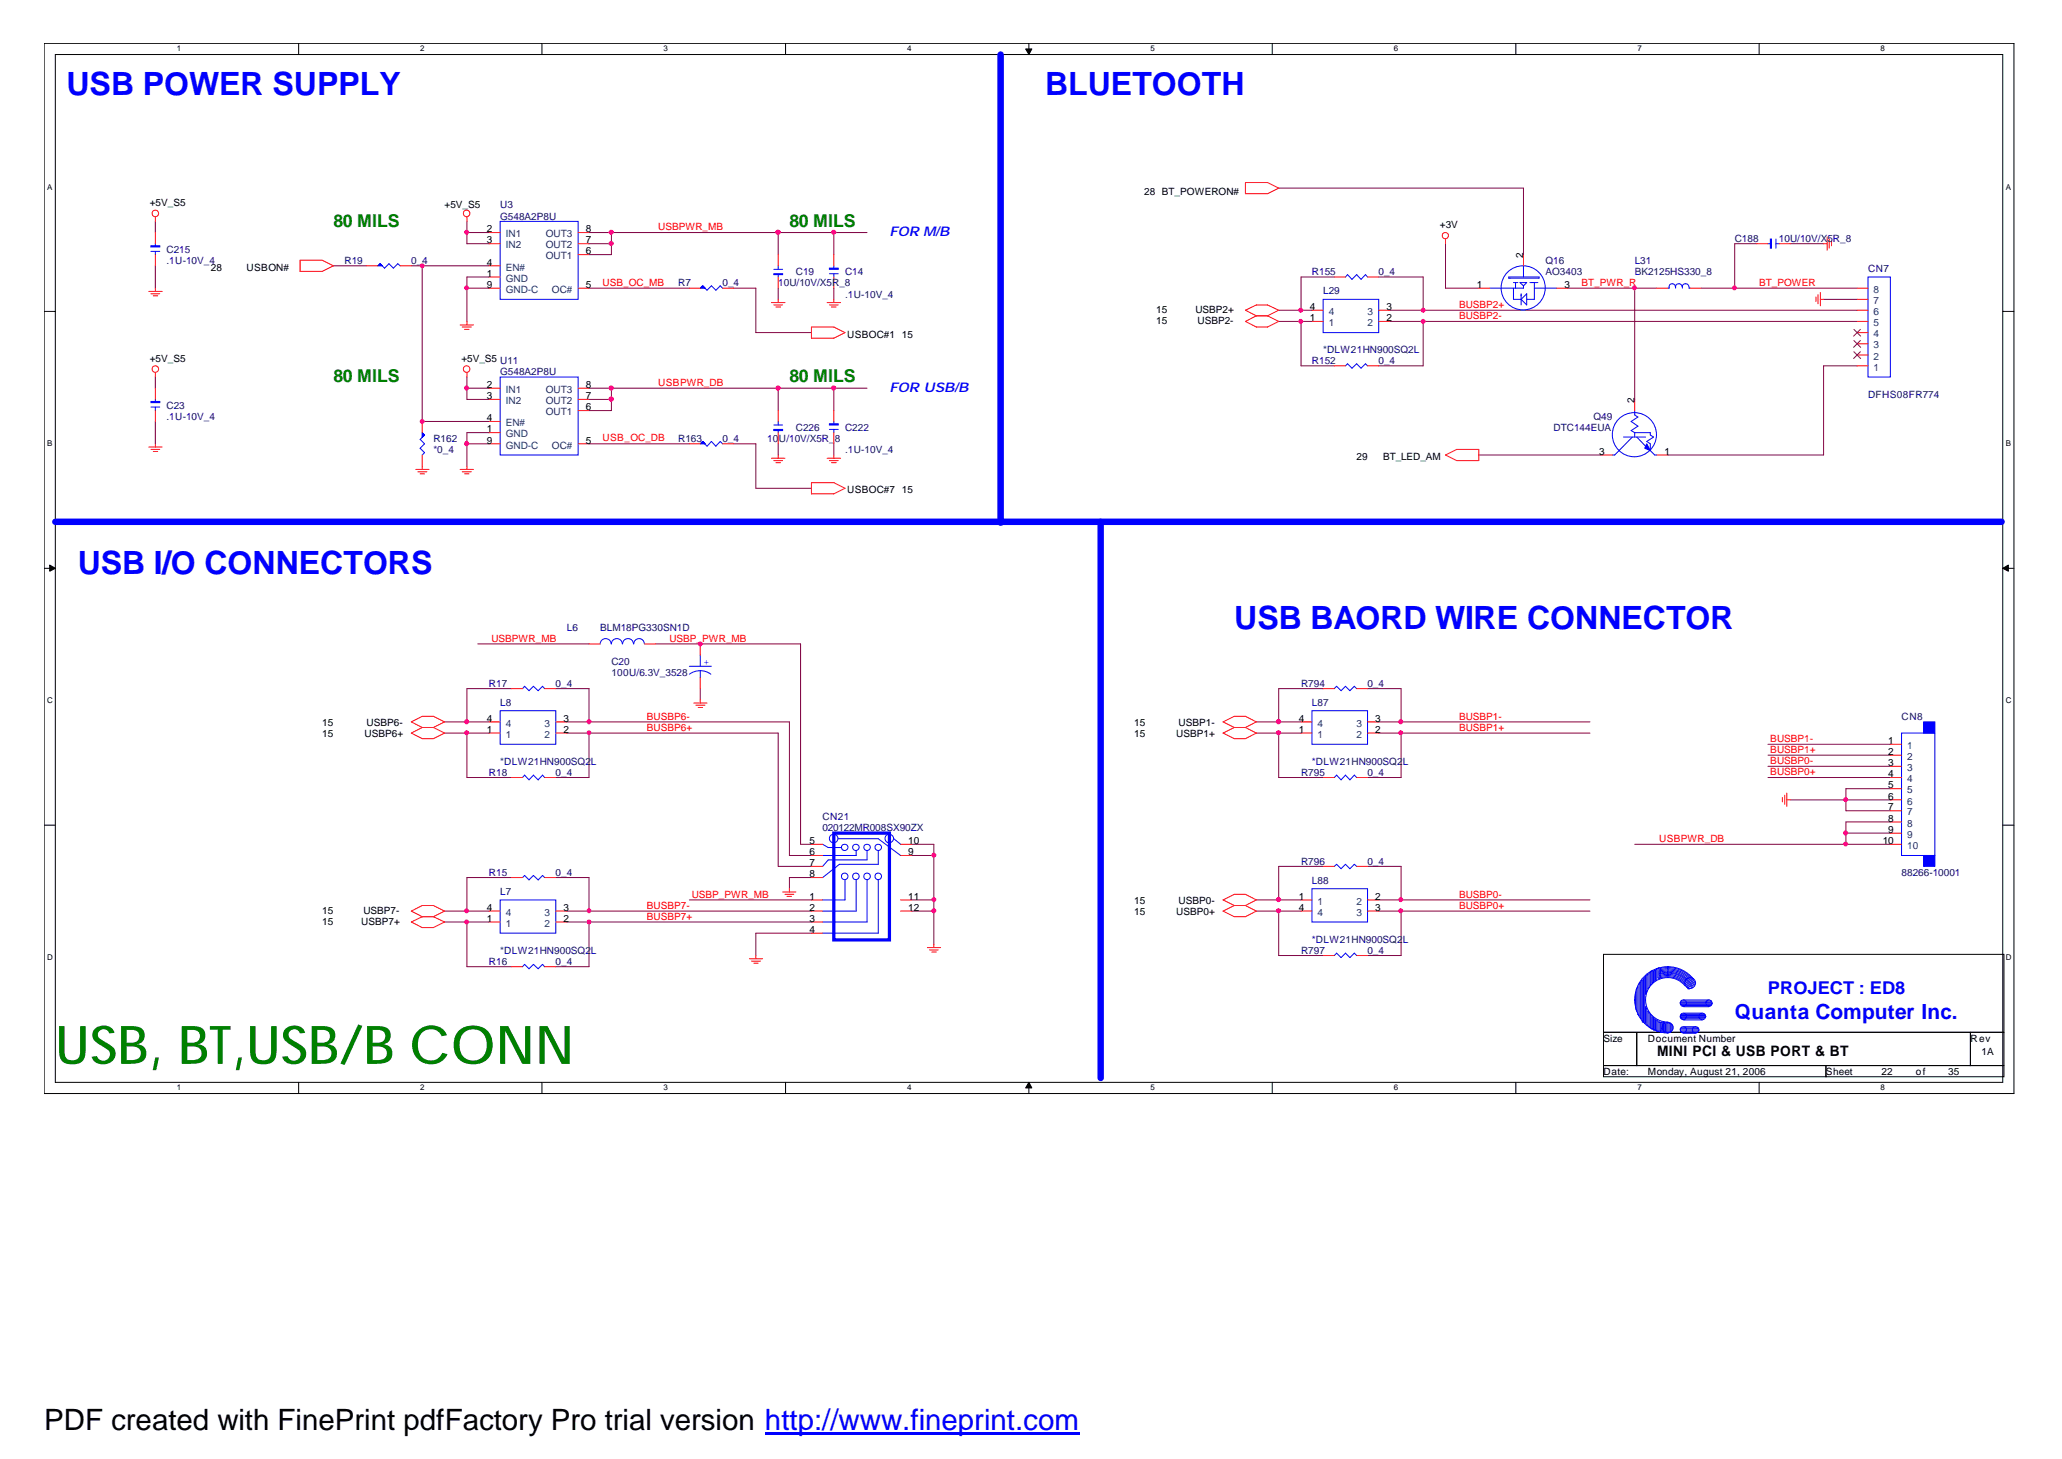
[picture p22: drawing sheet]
<svg xmlns="http://www.w3.org/2000/svg" width="297mm" height="210mm" viewBox="0 0 297 210" stroke-linecap="round" stroke-linejoin="round" font-family="sans-serif">
<defs><g id="words">
<text font-size="7.7" fill="#008000" x="8" y="153">USB, BT,USB/B CONN</text>
<g font-size="4.6" fill="#00f">
<text x="9.6" y="13.7">USB POWER SUPPLY</text>
<text x="150.4" y="13.7">BLUETOOTH</text>
<text x="11.2" y="82.5">USB I/O CONNECTORS</text>
<text x="177.6" y="90.5">USB BAORD WIRE CONNECTOR</text>
</g>
<text font-size="4.2" x="6.3" y="205.7">PDF created with FinePrint pdfFactory Pro trial version http://www.fineprint.com</text>
<text font-size="3" fill="#00f" x="249.6" y="146.6">Quanta Computer Inc.</text>
<g font-size="2.5" fill="#008000">
<text x="48" y="32.6">80 MILS</text>
<text x="113.6" y="32.6">80 MILS</text>
<text x="48" y="55">80 MILS</text>
<text x="113.6" y="55">80 MILS</text>
</g>
<text font-size="2.5" fill="#00f" x="254.4" y="143">PROJECT : ED8</text>
<text font-size="2.1" x="238.4" y="151.9">MINI PCI &amp; USB PORT &amp; BT</text>
<g font-size="1.9" fill="#00f">
<text x="128" y="34">FOR M/B</text>
<text x="128" y="56.4">FOR USB/B</text>
</g>
<g font-size="1.4">
<text x="21.5" y="29.7">+5V_S5</text>
<text x="64" y="30">+5V_S5</text>
<text x="164.6" y="28.1">28 BT_POWERON#</text>
<text x="70.1" y="33.4">2</text>
<text x="70.1" y="35">3</text>
<text x="84.3" y="35">7</text>
<text x="84.3" y="33.4">8</text>
<text x="207.2" y="32.9">+3V</text>
<text x="30.4" y="39">28</text>
<text x="35.5" y="39">USBON#</text>
<text x="70.1" y="38.2">4</text>
<text x="70.1" y="39.8">1</text>
<text x="70.1" y="41.4">9</text>
<text x="84.3" y="41.4">5</text>
<text x="84.3" y="36.6">6</text>
<text x="212.5" y="41.4">1</text>
<text x="219.2" y="37.1" transform="rotate(-90 219.2 37.1)">2</text>
<text x="225.1" y="41.4">3</text>
<text x="166.4" y="45.1">15</text>
<text x="166.4" y="46.7">15</text>
<text x="172" y="45.1">USBP2+</text>
<text x="172.3" y="46.7">USBP2-</text>
<text x="188.5" y="44.6">4</text>
<text x="188.5" y="46.2">1</text>
<text x="199.5" y="46.2">2</text>
<text x="199.5" y="44.6">3</text>
<text x="21.5" y="52.1">+5V_S5</text>
<text x="66.4" y="52.1">+5V_S5 U11</text>
<text x="121.9" y="48.6">USBOC#1</text>
<text x="129.8" y="48.6">15</text>
<text x="70.1" y="55.8">2</text>
<text x="70.1" y="57.4">3</text>
<text x="84.3" y="59">6</text>
<text x="84.3" y="57.4">7</text>
<text x="84.3" y="55.8">8</text>
<text x="235.2" y="58" transform="rotate(-90 235.2 58)">2</text>
<text x="70.1" y="60.6">4</text>
<text x="70.1" y="62.2">1</text>
<text x="70.1" y="63.8">9</text>
<text x="84.3" y="63.8">5</text>
<text x="230.1" y="65.4">3</text>
<text x="239.5" y="65.4">1</text>
<text x="121.9" y="71">USBOC#7</text>
<text x="129.8" y="71">15</text>
<text x="195.2" y="66.2">29</text>
<text x="199" y="66.2">BT_LED_AM</text>
<text x="46.4" y="106">15</text>
<text x="46.4" y="104.4">15</text>
<text x="52.5" y="106">USBP6+</text>
<text x="52.7" y="104.4">USBP6-</text>
<text x="70.1" y="105.4">1</text>
<text x="70.1" y="103.8">4</text>
<text x="81.1" y="103.8">3</text>
<text x="81.1" y="105.4">2</text>
<text x="163.2" y="104.4">15</text>
<text x="163.2" y="106">15</text>
<text x="169.2" y="106">USBP1+</text>
<text x="169.6" y="104.4">USBP1-</text>
<text x="186.9" y="105.4">1</text>
<text x="186.9" y="103.8">4</text>
<text x="197.9" y="103.8">3</text>
<text x="197.9" y="105.4">2</text>
<text x="271.7" y="107">1</text>
<text x="271.7" y="110.2">3</text>
<text x="271.7" y="113.4">5</text>
<text x="271.7" y="108.6">2</text>
<text x="271.7" y="111.8">4</text>
<text x="271.7" y="116.6">7</text>
<text x="271.7" y="115">6</text>
<text x="271.7" y="118.2">8</text>
<text x="271.7" y="119.8">9</text>
<text x="116.5" y="124.6">7</text>
<text x="116.5" y="123">6</text>
<text x="116.5" y="121.4">5</text>
<text x="130.7" y="123">9</text>
<text x="130.7" y="121.4">10</text>
<text x="270.9" y="121.4">10</text>
<text x="46.4" y="131.5">15</text>
<text x="52.3" y="131.5">USBP7-</text>
<text x="70.1" y="131">4</text>
<text x="81.1" y="131">3</text>
<text x="116.5" y="129.4">1</text>
<text x="116.5" y="131">2</text>
<text x="116.5" y="126.2">8</text>
<text x="130.7" y="129.4">11</text>
<text x="130.7" y="131">12</text>
<text x="163.2" y="131.6">15</text>
<text x="163.2" y="130">15</text>
<text x="169.2" y="131.6">USBP0+</text>
<text x="169.6" y="130">USBP0-</text>
<text x="186.9" y="129.4">1</text>
<text x="186.9" y="131">4</text>
<text x="197.9" y="131">3</text>
<text x="197.9" y="129.4">2</text>
<text x="46.4" y="133.1">15</text>
<text x="52" y="133.1">USBP7+</text>
<text x="70.1" y="132.6">1</text>
<text x="81.1" y="132.6">2</text>
<text x="116.5" y="132.6">3</text>
<text x="116.5" y="134.2">4</text>
<text x="230.7" y="149.9">Size</text>
<text x="237.1" y="149.9">Document Number</text>
<text x="283.5" y="149.9">Rev</text>
<text x="230.7" y="154.7">Date:</text>
<text x="237.1" y="154.7">Monday, August 21, 2006</text>
<text x="262.7" y="154.7">Sheet</text>
<text x="270.7" y="154.7">22</text>
<text x="275.6" y="154.7">of</text>
<text x="280.3" y="154.7">35</text>
<text x="285.1" y="151.8">1A</text>
</g>
<g font-size="1.4" fill="#000080">
<text x="72" y="30">U3</text>
<text x="72" y="31.6">G548A2P8U</text>
<text x="249.6" y="34.8">C188</text>
<text x="256" y="34.8">10U/10V/X5R_8</text>
<text x="24" y="36.4">C215</text>
<text x="24" y="38">.1U-10V_4</text>
<text x="49.6" y="38">R19</text>
<text x="59.2" y="38">0_4</text>
<text x="97.6" y="41.2">R7</text>
<text x="104" y="41.2">0_4</text>
<text x="112" y="41.2">10U/10V/X5R_8</text>
<text x="114.5" y="39.6">C19</text>
<text x="121.6" y="39.6">C14</text>
<text x="188.8" y="39.6">R155</text>
<text x="198.3" y="39.6">0_4</text>
<text x="222.4" y="38">Q16</text>
<text x="222.4" y="39.6">AO3403</text>
<text x="235.2" y="38">L31</text>
<text x="235.2" y="39.6">BK2125HS330_8</text>
<text x="268.8" y="39.1">CN7</text>
<text x="121.6" y="42.8">.1U-10V_4</text>
<text x="190.4" y="42.3">L29</text>
<text x="72" y="54">G548A2P8U</text>
<text x="188.8" y="52.4">R152</text>
<text x="190.4" y="50.8">*DLW21HN900SQ2L</text>
<text x="198.3" y="52.4">0_4</text>
<text x="24" y="58.8">C23</text>
<text x="268.8" y="57.2">DFHS08FR774</text>
<text x="24" y="60.4">.1U-10V_4</text>
<text x="62.4" y="63.6">R162</text>
<text x="62.4" y="65.2">*0_4</text>
<text x="97.6" y="63.6">R163</text>
<text x="103.9" y="63.6">0_4</text>
<text x="110.4" y="63.6">10U/10V/X5R_8</text>
<text x="114.5" y="62">C226</text>
<text x="121.6" y="62">C222</text>
<text x="121.6" y="65.2">.1U-10V_4</text>
<text x="223.5" y="62">DTC144EUA</text>
<text x="229.3" y="60.4">Q49</text>
<text x="81.6" y="90.8">L6</text>
<text x="86.4" y="90.8">BLM18PG330SN1D</text>
<text x="88" y="95.6">C20</text>
<text x="70.4" y="98.8">R17</text>
<text x="72" y="101.5">L8</text>
<text x="79.9" y="98.8">0_4</text>
<text x="88" y="97.2">100U/6.3V_3528</text>
<text x="187.2" y="98.8">R794</text>
<text x="188.8" y="101.5">L87</text>
<text x="196.7" y="98.8">0_4</text>
<text x="273.6" y="103.6">CN8</text>
<text x="70.4" y="111.6">R18</text>
<text x="72" y="110">*DLW21HN900SQ2L</text>
<text x="79.9" y="111.6">0_4</text>
<text x="187.2" y="111.6">R795</text>
<text x="188.8" y="110">*DLW21HN900SQ2L</text>
<text x="196.7" y="111.6">0_4</text>
<text x="118.4" y="118">CN21</text>
<text x="118.4" y="119.6">020122MR008SX90ZX</text>
<text x="70.4" y="126">R15</text>
<text x="79.9" y="126">0_4</text>
<text x="187.2" y="124.4">R796</text>
<text x="196.7" y="124.4">0_4</text>
<text x="273.6" y="126">88266-10001</text>
<text x="72" y="128.7">L7</text>
<text x="188.8" y="127.1">L88</text>
<text x="72" y="137.2">*DLW21HN900SQ2L</text>
<text x="187.2" y="137.2">R797</text>
<text x="188.8" y="135.6">*DLW21HN900SQ2L</text>
<text x="196.7" y="137.2">0_4</text>
<text x="70.4" y="138.8">R16</text>
<text x="79.9" y="138.8">0_4</text>
</g>
<g font-size="1.4" fill="#004080">
<text x="72.8" y="34.1">IN1</text>
<text x="72.8" y="35.7">IN2</text>
<text x="78.5" y="35.7">OUT2</text>
<text x="78.5" y="34.1">OUT3</text>
<text x="72.8" y="38.9">EN#</text>
<text x="72.8" y="40.5">GND</text>
<text x="78.5" y="37.3">OUT1</text>
<text x="72.8" y="42.1">GND-C</text>
<text x="79.4" y="42.1">OC#</text>
<text x="191.2" y="45.3">4</text>
<text x="191.2" y="46.9">1</text>
<text x="196.8" y="46.9">2</text>
<text x="196.8" y="45.3">3</text>
<text x="269.6" y="46.9">5</text>
<text x="269.6" y="45.3">6</text>
<text x="269.6" y="43.7">7</text>
<text x="269.6" y="42.1">8</text>
<text x="269.6" y="53.3">1</text>
<text x="269.6" y="51.7">2</text>
<text x="269.6" y="50.1">3</text>
<text x="269.6" y="48.5">4</text>
<text x="72.8" y="56.5">IN1</text>
<text x="72.8" y="58.1">IN2</text>
<text x="78.5" y="59.7">OUT1</text>
<text x="78.5" y="58.1">OUT2</text>
<text x="78.5" y="56.5">OUT3</text>
<text x="72.8" y="61.3">EN#</text>
<text x="72.8" y="62.9">GND</text>
<text x="72.8" y="64.5">GND-C</text>
<text x="79.4" y="64.5">OC#</text>
<text x="72.8" y="106.1">1</text>
<text x="72.8" y="104.5">4</text>
<text x="78.4" y="104.5">3</text>
<text x="78.4" y="106.1">2</text>
<text x="189.6" y="106.1">1</text>
<text x="189.6" y="104.5">4</text>
<text x="195.2" y="104.5">3</text>
<text x="195.2" y="106.1">2</text>
<text x="274.4" y="107.8">1</text>
<text x="274.4" y="110.9">3</text>
<text x="274.4" y="109.3">2</text>
<text x="274.4" y="112.5">4</text>
<text x="274.4" y="114.1">5</text>
<text x="274.4" y="117.3">7</text>
<text x="274.4" y="115.8">6</text>
<text x="274.4" y="118.9">8</text>
<text x="274.4" y="120.5">9</text>
<text x="274.4" y="122.1">10</text>
<text x="72.8" y="131.8">4</text>
<text x="78.4" y="131.8">3</text>
<text x="189.6" y="130.1">1</text>
<text x="189.6" y="131.8">4</text>
<text x="195.2" y="131.8">3</text>
<text x="195.2" y="130.1">2</text>
<text x="72.8" y="133.3">1</text>
<text x="78.4" y="133.3">2</text>
</g>
<g font-size="1.4" fill="#f00">
<text x="94.7" y="33.1">USBPWR_MB</text>
<text x="86.7" y="41.1">USB_OC_MB</text>
<text x="227.5" y="41.1">BT_PWR_R</text>
<text x="253.1" y="41.1">BT_POWER</text>
<text x="209.9" y="45.9">BUSBP2-</text>
<text x="209.9" y="44.3">BUSBP2+</text>
<text x="94.7" y="55.5">USBPWR_DB</text>
<text x="86.7" y="63.5">USB_OC_DB</text>
<text x="70.7" y="92.3">USBPWR_MB</text>
<text x="96.3" y="92.3">USBP_PWR_MB</text>
<text x="93.1" y="105.1">BUSBP6+</text>
<text x="93.1" y="103.5">BUSBP6-</text>
<text x="209.9" y="105.1">BUSBP1+</text>
<text x="209.9" y="103.5">BUSBP1-</text>
<text x="254.7" y="106.7">BUSBP1-</text>
<text x="254.7" y="108.3">BUSBP1+</text>
<text x="254.7" y="111.5">BUSBP0+</text>
<text x="254.7" y="109.9">BUSBP0-</text>
<text x="238.7" y="121.1">USBPWR_DB</text>
<text x="93.1" y="130.7">BUSBP7-</text>
<text x="99.5" y="129.1">USBP_PWR_MB</text>
<text x="209.9" y="130.7">BUSBP0+</text>
<text x="209.9" y="129.1">BUSBP0-</text>
<text x="93.1" y="132.3">BUSBP7+</text>
</g>
<text font-size="1.4" fill="#00f" x="101.3" y="95.6">+</text>
<g font-size="1.1">
<text x="25.4" y="7.4">1</text>
<text x="60.5" y="7.4">2</text>
<text x="95.5" y="7.4">3</text>
<text x="130.5" y="7.4">4</text>
<text x="165.5" y="7.4">5</text>
<text x="200.5" y="7.4">6</text>
<text x="235.6" y="7.4">7</text>
<text x="270.6" y="7.4">8</text>
<text x="6.8" y="27.3">A</text>
<text x="288.6" y="27.3">A</text>
<text x="6.8" y="64.2">B</text>
<text x="288.6" y="64.2">B</text>
<text x="6.8" y="101.2">C</text>
<text x="288.6" y="101.2">C</text>
<text x="6.8" y="138.1">D</text>
<text x="288.6" y="138.1">D</text>
<text x="25.4" y="156.9">1</text>
<text x="60.5" y="156.9">2</text>
<text x="95.5" y="156.9">3</text>
<text x="130.5" y="156.9">4</text>
<text x="165.5" y="156.9">5</text>
<text x="200.5" y="156.9">6</text>
<text x="235.6" y="156.9">7</text>
<text x="270.6" y="156.9">8</text>
</g>
</g></defs>
<g fill="none" stroke="#000" stroke-width=".14">
<path d="M6.3 6.2h283.5v151.1h-283.5zM8 7.8h280.2v147.9h-280.2zM43 6.2v1.6M78 6.2v1.6M113 6.2v1.6M148 6.2v1.6M183 6.2v1.6M218.1 6.2v1.6M253.1 6.2v1.6M6.3 44.8h1.7M288.2 44.8h1.6M6.3 81.8h1.7"/>
<path d="M288.2 81.8h1.6M6.3 118.7h1.7M288.2 118.7h1.6M230.7 137.3h57.6v11.2h-57.6zM43 155.7v1.6M78 155.7v1.6M113 155.7v1.6M148 155.7v1.6M183 155.7v1.6M218.1 155.7v1.6M230.7 148.5h4.8v4.8h-4.8zM230.7 153.3h32v1.6h-32z"/>
<path d="M235.5 148.5h48v4.8h-48zM253.1 155.7v1.6M262.7 153.3h25.6v1.6h-25.6zM283.5 148.5h4.8v4.8h-4.8z"/>
</g>
<g fill="#000" stroke="#000" stroke-width=".14">
<path d="M147.6 7h.9l-.5 .8z" fill-rule="evenodd"/>
<path d="M7.2 81.3l.8 .5-.8 .4z" fill-rule="evenodd"/>
<path d="M288.2 81.8l.8-.5v.9z" fill-rule="evenodd"/>
<path d="M148 155.7l.5 .8h-.9z" fill-rule="evenodd"/>
</g>
<g fill="none" stroke="#800040" stroke-width=".14">
<path d="M22.4 31.8v1.7M22.4 38.2v3.3M48 38.2h4.7M59.2 38.2h11.2M60.7 38.2v22.4h9.7M67.2 31.8v3.3h3.2M67.2 33.5h3.2M70.4 39.8h-3.2v6.4M84.8 35.1h3.2M84.8 33.5h40M88 33.5v3.1h-3.2M112 33.5v3.1"/>
<path d="M120 33.5v3.1M184 27.1h35.2v9.5M192 39.8h-4.8v4.8M198.4 39.8h6.4v4.8M208 35.1v6.4h4.8M252.8 35.1h-3.2v6.4M257.6 35.1h4.8M22.4 54.2v1.7M67.2 54.2v3.3h3.2M67.2 41.5h3.2M67.2 55.9h3.2M84.8 57.5h3.2"/>
<path d="M84.8 41.5h14.4M84.8 55.9h40M88 55.9v3.2h-3.2M105.6 41.5h3.2v6.4h8M112 41.5v1.6M112 55.9v3.2M120 41.5v1.6M120 55.9v3.2M184 44.6h4.8M184 46.2h4.8M187.2 46.2v6.4h4.8M200 44.6h67.2"/>
<path d="M200 46.2h67.2M204.8 46.2v6.4h-6.4M225.6 41.5h12.8M235.2 41.5v16M244.8 41.5h22.4M262.4 43.1h4.8M267.2 52.6h-4.8v12.9h-22.4M22.4 60.6v3.3M67.2 63.9h3.2M70.4 62.2h-3.2v4.9M84.8 63.9h14.4M105.6 63.9h3.2v6.3h8"/>
<path d="M112 63.9v1.6M120 63.9v1.6M212.8 65.5h17.6M68.7 92.6h16.1M73.6 99.1h-6.4v4.8M80 99.1h4.8v4.8M94.4 92.6h20.8v28.9h1.6M100.8 99.1v1.5M190.4 99.1h-6.4v4.8M196.8 99.1h4.8v4.8M64 103.9h6.4M64 105.5h6.4"/>
<path d="M67.2 105.5v6.4h6.4M81.6 103.9h32v19.2h3.2M81.6 105.5h30.4v19.1h4.8M84.8 105.5v6.4h-4.8M180.8 103.9h6.4M180.8 105.5h6.4M184 105.5v6.4h6.4M198.4 103.9h30.4M198.4 105.5h30.4M201.6 105.5v6.4h-4.8M254.4 111.9h17.6M254.4 108.6h17.6"/>
<path d="M254.4 110.3h17.6M254.4 107.1h17.6M257.6 115.1h14.4M265.6 119.9h6.4M272 113.5h-6.4v3.1h6.4M272 118.3h-6.4v3.2M64 132.6h6.4M64 131.1h6.4M67.2 132.6v6.5h6.4M73.6 126.3h-6.4v4.8M80 126.3h4.8v4.8M81.6 132.6h35.2"/>
<path d="M81.6 131.1h35.2M84.8 132.6v6.5h-4.8M99.2 129.5h17.6M116.8 126.3h-3.2v1.6M116.8 134.3h-8v3.2M131.2 131.1h3.2M131.2 129.5h3.2M131.2 121.5h3.2v14.4M131.2 123.1h3.2M180.8 131.1h6.4M180.8 129.5h6.4M184 131.1v6.4h6.4"/>
<path d="M190.4 124.6h-6.4v4.9M196.8 124.6h4.8v4.9M198.4 131.1h30.4M198.4 129.5h30.4M201.6 131.1v6.4h-4.8M235.2 121.5h36.8"/>
</g>
<g fill="none" stroke="#f00" stroke-width=".14">
<path d="M22.4 31.2v.6M22.4 33.5v1.6M22.4 36.6v1.6M43.2 37.4h3.2l1.6 .8-1.6 .8h-3.2zM52.7 38.2h1.7M57.6 38.2h1.6M67.2 31.2v.6M70.4 35.1h1.6M70.4 39.8h1.6M70.4 38.2h1.6M70.4 33.5h1.6M83.2 35.1h1.6"/>
<path d="M83.2 33.5h1.6M83.2 36.6h1.6M112 36.6v1.6M112 39.8v1.7M120 36.6v1.6M120 39.8v1.7M179.2 26.3h3.2l1.6 .8-1.6 .8h-3.2zM192 39.8h1.6M196.8 39.8h1.6M208 34.4v.7M219.2 36.6v1.6M252.8 35.1h1.6"/>
<path d="M256 35.1h1.6M262.4 35.1h.5M262.9 34.1v1.9M263.2 34.4v1.3M263.5 34.7v.7M21.4 41.9h1.9M21.7 42.3h1.3M22.1 42.6h.6M22.4 41.5v.4M22.4 53.6v.6M22.4 55.9v1.6M22.4 59.1v1.5"/>
<path d="M66.2 46.8h1.9M66.5 47h1.3M66.8 47.4h.7M67.2 46.2v.6M67.2 53.6v.6M70.4 41.5h1.6M70.4 55.9h1.6M70.4 57.5h1.6M83.2 41.5h1.6M83.2 55.9h1.6M83.2 59.1h1.6M83.2 57.5h1.6"/>
<path d="M99.2 41.5h1.6M104 41.5h1.6M111 43.5h1.9M111.3 43.9h1.3M111.6 44.2h.7M112 43.1v.4M112 59.1v1.5M116.8 47h3.2l1.6 .9-1.6 .8h-3.2zM119 43.5h1.9M119.3 43.9h1.3M119.6 44.2h.7M120 43.1v.4"/>
<path d="M120 59.1v1.5M180.8 45.4l-1.6-.8 1.6-.7h1.6l1.6 .7-1.6 .8M180.8 45.4h1.6M180.8 45.4l-1.6 .8 1.6 .8h1.6l1.6-.8-1.6-.8M188.8 44.6h1.6M188.8 46.2h1.6M192 52.6h1.6M196.8 52.6h1.6M198.4 44.6h1.6M198.4 46.2h1.6M212.8 41.5h1.6M224 41.5h1.6"/>
<path d="M235.2 57.5v1.6M238.4 41.5h1.6M243.2 41.5h1.6M261.3 42.7v.7M261.6 42.4v1.3M261.9 43.1h.5M261.9 42.1v1.9M267.2 43.1h1.6M267.2 41.5h1.6M267.2 44.6h1.6M267.2 46.2h1.6M267.2 52.6h1.6"/>
<path d="M267.2 51.1h1.6M267.2 49.5h1.6M267.2 47.9h1.6M21.4 64.3h1.9M21.7 64.7h1.3M22.1 65h.6M22.4 63.9v.4M59.8 67.5h1.9M60.1 67.9h1.3M60.5 68.2h.6M60.7 60.6v1.6M60.7 65.5v2"/>
<path d="M66.2 67.5h1.9M66.5 67.9h1.3M66.8 68.2h.7M67.2 67.1v.4M70.4 63.9h1.6M70.4 60.6h1.6M70.4 62.2h1.6M83.2 63.9h1.6M99.2 63.9h1.6M104 63.9h1.6M111 65.9h1.9M111.3 66.3h1.3"/>
<path d="M111.6 66.6h.7M112 62.2v1.7M112 65.5v.4M116.8 69.4h3.2l1.6 .8-1.6 .8h-3.2zM119 65.9h1.9M119.3 66.3h1.3M119.6 66.6h.7M120 62.2v1.7M120 65.5v.4M208 65.5l1.6-.8h3.2v1.6h-3.2zM230.4 65.5h1.6M238.4 65.5h1.6"/>
<path d="M73.6 99.1h1.6M78.4 99.1h1.6M84.8 92.6h1.6M92.8 92.6h1.6M100.8 92.6v1.6M100.8 97.5v1.6M190.4 99.1h1.6M195.2 99.1h1.6M60.7 104.7l-1.5-.8 1.5-.8h1.7l1.6 .8-1.6 .8M60.7 104.7h1.7M60.7 104.7l-1.5 .8 1.5 .8h1.7l1.6-.8-1.6-.8M70.4 105.5h1.6"/>
<path d="M70.4 103.9h1.6M73.6 111.9h1.6M78.4 111.9h1.6M80 105.5h1.6M80 103.9h1.6M99.8 101.1h1.9M100.1 101.4h1.3M100.5 101.8h.6M100.8 100.6v.5M177.6 104.7h1.6M177.6 104.7l-1.6-.8 1.6-.8h1.6l1.6 .8-1.6 .8M177.6 104.7l-1.6 .8 1.6 .8h1.6l1.6-.8-1.6-.8"/>
<path d="M187.2 105.5h1.6M187.2 103.9h1.6M190.4 111.9h1.6M195.2 111.9h1.6M196.8 105.5h1.6M196.8 103.9h1.6M256.5 114.7v.7M256.8 114.4v1.3M257.1 115.1h.5M257.1 114.1v1.9M272 115.1h1.6M272 111.9h1.6"/>
<path d="M272 107.1h1.6M272 110.3h1.6M272 113.5h1.6M272 116.6h1.6M272 108.6h1.6M272 118.3h1.6M272 119.9h1.6M60.7 131.9l-1.5 .7 1.5 .8h1.7l1.6-.8-1.6-.7M60.7 131.9h1.7M60.7 131.9l-1.5-.8 1.5-.8h1.7l1.6 .8-1.6 .8M70.4 131.1h1.6M70.4 132.6h1.6"/>
<path d="M73.6 139.1h1.6M73.6 126.3h1.6M78.4 139.1h1.6M78.4 126.3h1.6M80 131.1h1.6M80 132.6h1.6M107.8 137.9h1.9M108.1 138.3h1.3M108.5 138.6h.6M108.8 137.5v.4M112.6 128.3h1.9M112.9 128.7h1.3"/>
<path d="M113.2 129h.7M113.6 127.9v.4M116.8 126.3h1.6M116.8 121.5h1.6M116.8 129.5h1.6M116.8 131.1h1.6M116.8 132.6h1.6M116.8 134.3h1.6M116.8 123.1h1.6M116.8 124.6h1.6M129.6 121.5h1.6M129.6 129.5h1.6"/>
<path d="M129.6 131.1h1.6M129.6 123.1h1.6M133.4 136.3h1.9M133.7 136.7h1.3M134.1 137h.6M134.4 135.9v.4M177.6 130.3l-1.6 .8 1.6 .8h1.6l1.6-.8-1.6-.8M177.6 130.3h1.6M177.6 130.3l-1.6-.8 1.6-.8h1.6l1.6 .8-1.6 .8M187.2 129.5h1.6M187.2 131.1h1.6M190.4 124.6h1.6"/>
<path d="M190.4 137.5h1.6M195.2 124.6h1.6M195.2 137.5h1.6M196.8 129.5h1.6M196.8 131.1h1.6M272 121.5h1.6"/>
<circle cx="22.3" cy="30.7" r=".47"/>
<circle cx="67.1" cy="30.7" r=".47"/>
<circle cx="208" cy="33.9" r=".45"/>
<circle cx="22.3" cy="53.1" r=".47"/>
<circle cx="67.1" cy="53.1" r=".47"/>
</g>
<path d="M144 7.8v67.4M8 75.1h280M158.4 75.1v80" fill="none" stroke="#00f" stroke-width=".93"/>
<g fill="none" stroke="#00f" stroke-width=".14">
<path d="M21.7 36.2h1.3M22.4 35.1v.3M22.4 36.2v.4M54.4 38.2l.3-.3 .6 .7 .7-.7 .6 .7 .6-.7 .4 .3M72 31.8h11.2v11.3h-11.2zM111.3 38.7h1.3M112 38.2v.5M112 39.5v.3M119.3 39.4h1.3M120 38.2v.4M120 39.4v.4M193.6 39.8l.3-.3 .6 .7 .7-.7 .6 .7 .7-.7 .3 .3"/>
<path d="M217.1 39.8h4.3v.2h-4.3zM219.2 38.2v1.6M254.4 35.1h.3M255.5 35.1h.5M255.5 34.4v1.3M268.8 39.8h3.2v14.4h-3.2zM21.7 58.6h1.3M22.4 57.5v.3M22.4 58.6v.5M72 54.2h11.2v11.3h-11.2zM100.8 41.5l.3-.4 .6 .7 .7-.7 .6 .7 .6-.7 .4 .4M190.4 43.1h8v4.8h-8z"/>
<path d="M193.6 52.6l.3-.3 .6 .7 .7-.7 .6 .7 .7-.7 .3 .3M217.8 40.7h.6M217.8 41.5v1.6h1.1M218.1 40.7v.8M218.7 40.7h1l-.5 .4zM218.9 42.3v1.6M219.2 41.1v.4h-4.8M219.7 42.3v1.6l-.8-.8zM220.1 40.7h1.2M220.8 41.5h3.2M220.8 40.7v2.4h-1.1M235.2 59.1v.6l.5 .3-1 .6 1 .7-1 .6 .5 .3"/>
<path d="M241 41.2a.46 .46 0 0 0-.5-.4 .46 .46 0 0 0-.3 .7h-.2M242 41.2a.48 .48 0 0 0-.6-.4 .48 .48 0 0 0-.3 .7M243 41.2a.48 .48 0 0 0-.6-.4 .48 .48 0 0 0-.3 .7M243 41.3v.2h.2M60.7 62.2l.4 .4-.6 .6 .6 .7-.6 .6 .6 .6-.4 .4M100.8 63.9l.3-.4 .6 .7 .7-.7 .6 .7 .6-.7 .4 .4M111.3 61.1h1.3M112 60.6v.5M112 61.9v.3M119.3 61.8h1.3M120 60.6v.4M120 61.8v.4"/>
<path d="M233.6 62.9h3.2M234.9 62.9l-2.6 2.6h-.3M235.2 62.2v.7M235.2 62.2h2.2v.4l.5 .3-1 .6 .5 .4v.9l.7 .7h.3M235.5 62.9l1.3 1.3M75.2 99.1l.3-.4 .6 .7 .7-.7 .6 .7 .7-.7 .3 .4M86.4 92.6a.78 .78 0 0 1 .7-.7 .78 .78 0 0 1 .8 .7M88 92.6a.78 .78 0 0 1 .8-.7 .78 .78 0 0 1 .7 .7M89.6 92.6a.78 .78 0 0 1 .8-.7 .78 .78 0 0 1 .7 .7M91.2 92.6a.76 .76 0 0 1 .7-.7 .76 .76 0 0 1 .8 .7M99.2 95.9h3.2M100.8 96.5a2.45 2.45 0 0 1 1.5 .5"/>
<path d="M100.8 96.5a2.57 2.57 0 0 0-1.6 .5M100.8 94.2v1.7M100.8 96.5v1M192 99.1l.3-.4 .7 .7 .6-.7 .6 .7 .7-.7 .3 .4M72 102.2h8v4.9h-8zM75.2 111.9l.3-.4 .6 .7 .7-.7 .6 .7 .7-.7 .3 .4M188.8 102.2h8v4.9h-8zM192 111.9l.3-.4 .7 .7 .6-.7 .6 .7 .7-.7 .3 .4M273.6 105.5h4.8v17.6h-4.8zM72 129.5h8v4.8h-8zM75.2 139.1l.3-.4 .6 .7 .7-.7 .6 .7 .7-.7 .3 .4M75.2 126.3l.3-.3 .6 .6 .7-.6 .6 .6 .7-.6 .3 .3"/>
<path d="M118.4 121.5l.8 .4h1.9M120.6 120.7h5.8l3.2 2.4M121.6 126.6v2.9h-3.2M123.2 126.6v4.5h-4.8M123.2 122.4v.7h-4.8M124.8 126.6v6h-6.4M124.8 122.4v1.3h-5.6l-.8 .9M126.4 126.6v7.7h-8M126.4 122.4v1.9h-5.6l-2.4 2M128.6 120.7l1 .8M188.8 127.9h8v4.7h-8zM192 137.5l.3-.4 .7 .7 .6-.7 .6 .7 .7-.7 .3 .4"/>
<path d="M192 124.6l.3-.3 .7 .7 .6-.7 .6 .7 .7-.7 .3 .3M238.7 139.9l1.3-.2a4 4 0 0 1 3.5 2.1M238.7 139.7l1.3-.2a4.2 4.2 0 0 1 3.8 2.3M238.7 139.2v1.6l-.2-.2v-1.2zM238.8 139.5l1.2-.1a4.4 4.4 0 0 1 3.8 2.3M238.8 139.3l1.2-.1a4.6 4.6 0 0 1 3.9 2.2M238.9 139.4v1.2M235.3 142.8v2.2l.2 .5v-3.2l.2-.3v3.9l.1 .2v-4.5l.2-.3v5.1l.1 .2v-5.4l.2-.2v6.1M236.8 140.3v2.8l.1-.5v-2.3l.2-.1v2.1l.2-.2v-2.1l.1-.1v1.9l.2-.2v-1.9h.1v1.7l.2-.1v-1.6l.2-.2v1.7l.1-.2v-1.5l.2-.1v1.6M238.7 140.7a3.4 3.4 0 0 1 4.2 1.6M238.7 140.6l1.3-.3a3.5 3.5 0 0 1 3.1 2M238.7 140.4l1.3-.2a3.6 3.6 0 0 1 3.1 1.8"/>
<path d="M238.7 140.2l1.3-.2a3.7 3.7 0 0 1 3.4 2.1M238.7 140.1a4 4 0 0 1 4.8 2M238.7 146.9v1.5h-.2v-1.5l-.1-.2v1.7l-.2-.2v-1.5l-.1-.1v1.6h-.2v-1.8l-.2-.1v1.7h-.1v-1.9l-.2-.2v2l-.1-.2v-1.9l-.2-.3v2l-.2-.1v-2.3l-.1-.3v2.4h-.2v-6.6l-.1 .2v6.3M238.7 147.1h.2v1.3h.1v-1.3h.2v1.4h-.3l.5-1.4v1.4l.1-.1v-1.3l.1 .3v1.1h.2v-1.3h.2v1.3h.2v-1.3h.1v1.3l.2-.1v-1l.1 .1v.7M241.9 144h4.3v.2h-4.4v.1h4.6l-.2 .2h-4.3l.2 .2h4.1M241.9 147.9h2.4v.1h-2.5v.2h2.7l-.2 .2h-2.5l.3 .1h2.2M241.9 145.9h3.4v.2h-3.4l-.1 .2h3.6l-.1 .1h-3.5l.3 .2h3M242.2 147.7h1.8M242.2 148.6h1.8M242.2 146.7h2.7M242.2 145.8h2.7M242.2 144.8h3.7"/>
<path d="M242.2 143.9h3.7M242.4 141.8a3.2 3.2 0 0 0-5.3 .7 3.2 3.2 0 0 0 2.9 4.5M243.7 140.9a4.8 4.8 0 0 0-3.7-1.8 4.7 4.7 0 0 0-4.8 4.8 4.8 4.8 0 0 0 4.8 4.7"/>
<circle cx="219.2" cy="41.4" r="3.2"/>
<circle cx="235.2" cy="62.5" r="3.2"/>
<circle cx="119.9" cy="120.6" r=".62"/>
<circle cx="121.5" cy="126.1" r=".47"/>
<circle cx="121.5" cy="121.9" r=".46"/>
<circle cx="123.1" cy="126.1" r=".47"/>
<circle cx="123.2" cy="121.9" r=".46"/>
<circle cx="124.7" cy="126.1" r=".47"/>
<circle cx="124.8" cy="121.9" r=".46"/>
<circle cx="126.4" cy="126.1" r=".47"/>
<circle cx="126.4" cy="121.9" r=".46"/>
<circle cx="127.9" cy="120.6" r=".62"/>
<circle cx="240" cy="147.8" r=".77"/>
<circle cx="242.2" cy="146.2" r=".46"/>
<circle cx="242.2" cy="144.3" r=".46"/>
<circle cx="242.2" cy="148.2" r=".45"/>
<circle cx="243.2" cy="141.4" r=".78"/>
<circle cx="244" cy="148.2" r=".46"/>
<circle cx="244.9" cy="146.2" r=".47"/>
<circle cx="245.9" cy="144.3" r=".46"/>
</g>
<g fill="#00f" stroke="#00f" stroke-width=".14">
<path d="M100.8 41.5l.3-.4 .3 .4-.3-.4 .3 .4z" fill-rule="evenodd"/>
<path d="M254.7 34.4h.2v1.3h-.2z" fill-rule="evenodd"/>
<path d="M60.7 62.2l.4 .4-.4 .3 .4-.3-.4 .3z" fill-rule="evenodd"/>
<path d="M236.9 63.9l.5 .9-.8-.3z" fill-rule="evenodd"/>
<path d="M119.3 38.6h1.3v.1h-1.3z" fill-rule="evenodd"/>
<path d="M111.3 61.8h1.3v.1h-1.3z" fill-rule="evenodd"/>
<path d="M276.8 103.9h1.6v1.6h-1.6z" fill-rule="evenodd"/>
<path d="M276.8 123.1h1.6v1.5h-1.6z" fill-rule="evenodd"/>
<path d="M101.1 63.5l.3 .4h-.6l.3-.4 .3 .4z" fill-rule="evenodd"/>
<path d="M54.4 38.2l.3-.3 .3 .3-.3-.3 .3 .3z" fill-rule="evenodd"/>
<path d="M21.7 57.8h1.3v.1h-1.3z" fill-rule="evenodd"/>
<path d="M21.7 35.4h1.3v.1h-1.3z" fill-rule="evenodd"/>
<path d="M119.3 61h1.3v.1h-1.3z" fill-rule="evenodd"/>
<path d="M111.3 39.4h1.3v.1h-1.3z" fill-rule="evenodd"/>
</g>
<path d="M120 119.9h8v15.3h-8z" fill="none" stroke="#00f" stroke-width=".47"/>
<path d="M266.7 50.6l1 1M266.7 49l1 1M266.7 47.4l1 1M267.7 50.6l-1 1M267.7 49l-1 1M267.7 47.4l-1 1" fill="none" stroke="#804000" stroke-width=".14"/>
<g fill="#f0f" stroke="#f0f" stroke-width=".14">
<circle cx="60.7" cy="38.2" r=".3"/>
<circle cx="67.1" cy="33.4" r=".3"/>
<circle cx="67.1" cy="55.8" r=".31"/>
<circle cx="100.8" cy="92.6" r=".3"/>
<circle cx="88" cy="33.4" r=".31"/>
<circle cx="67.1" cy="41.4" r=".3"/>
<circle cx="88" cy="35" r=".31"/>
<circle cx="84.8" cy="105.4" r=".3"/>
<circle cx="67.1" cy="105.4" r=".3"/>
<circle cx="67.1" cy="103.8" r=".31"/>
<circle cx="67.1" cy="131" r=".3"/>
<circle cx="67.1" cy="132.6" r=".3"/>
<circle cx="84.8" cy="132.6" r=".3"/>
<circle cx="112" cy="33.4" r=".31"/>
<circle cx="84.8" cy="131" r=".3"/>
<circle cx="120" cy="33.4" r=".31"/>
<circle cx="187.2" cy="46.2" r=".3"/>
<circle cx="187.2" cy="44.6" r=".3"/>
<circle cx="204.8" cy="46.2" r=".3"/>
<circle cx="204.8" cy="44.6" r=".3"/>
<circle cx="249.6" cy="41.4" r=".3"/>
<circle cx="84.7" cy="103.8" r=".31"/>
<circle cx="67.1" cy="63.8" r=".31"/>
<circle cx="134.4" cy="131" r=".3"/>
<circle cx="60.7" cy="60.6" r=".3"/>
<circle cx="87.9" cy="55.8" r=".32"/>
<circle cx="88" cy="57.4" r=".31"/>
<circle cx="134.4" cy="129.4" r=".3"/>
<circle cx="111.9" cy="55.8" r=".32"/>
<circle cx="134.4" cy="123" r=".3"/>
<circle cx="119.9" cy="55.8" r=".32"/>
<circle cx="235.2" cy="41.4" r=".3"/>
<circle cx="265.6" cy="121.4" r=".3"/>
<circle cx="265.6" cy="115" r=".3"/>
<circle cx="265.5" cy="119.8" r=".31"/>
<circle cx="201.6" cy="129.4" r=".3"/>
<circle cx="201.6" cy="131" r=".3"/>
<circle cx="184" cy="131" r=".31"/>
<circle cx="184" cy="129.4" r=".31"/>
<circle cx="201.5" cy="103.8" r=".31"/>
<circle cx="201.6" cy="105.4" r=".3"/>
<circle cx="184" cy="105.4" r=".31"/>
<circle cx="184" cy="103.8" r=".32"/>
</g>
<path d="M110.1 206.3h45.2" fill="none" stroke="#00f" stroke-width=".3"/>
<use href="#words"/>
</svg>
